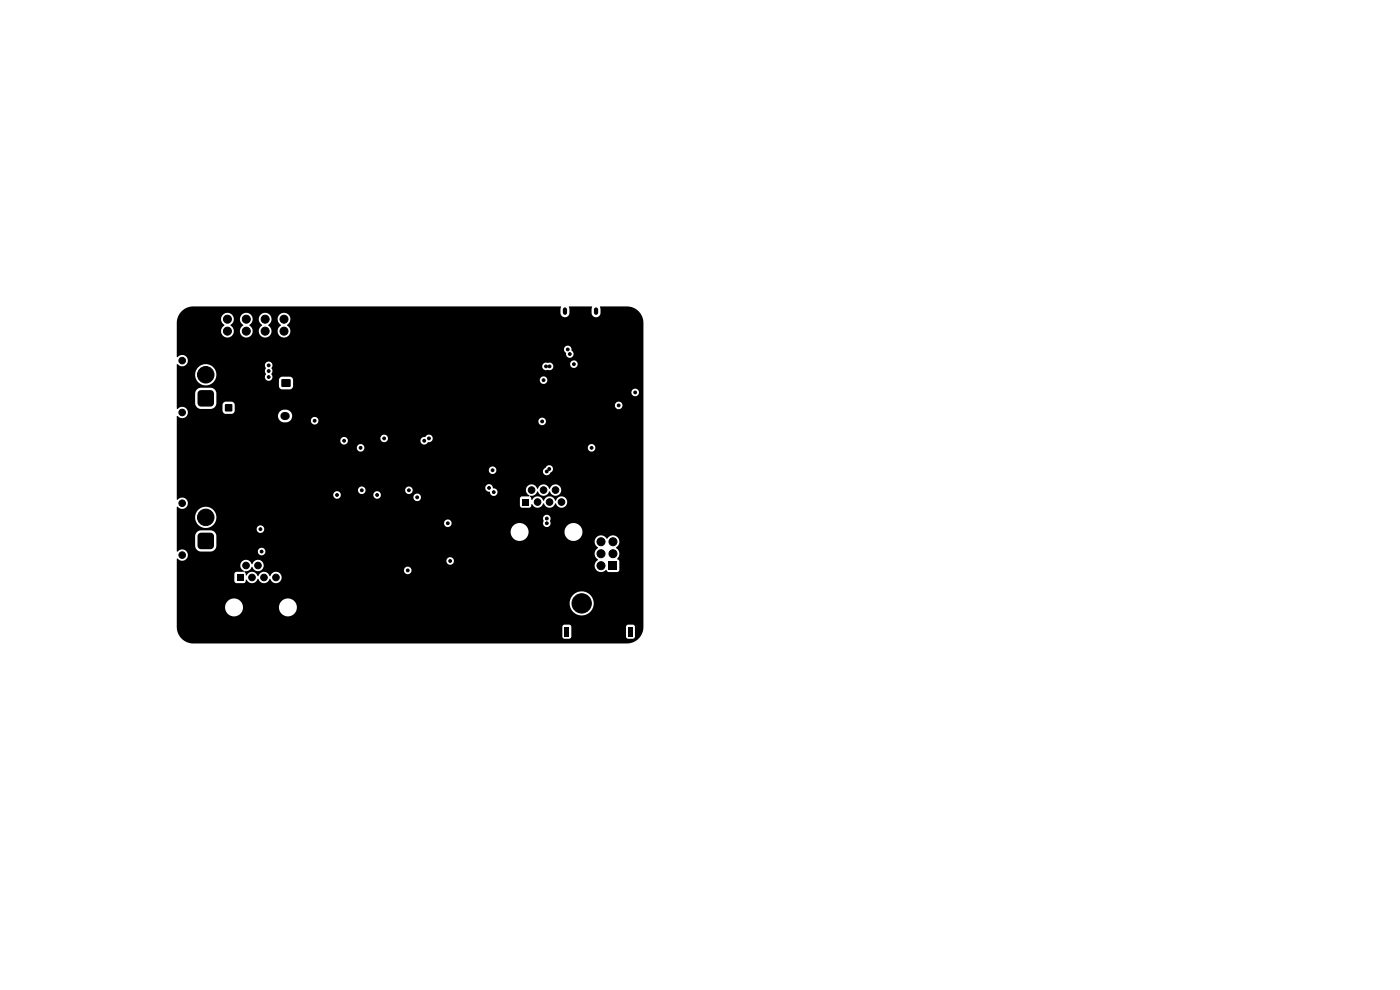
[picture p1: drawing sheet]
<svg xmlns="http://www.w3.org/2000/svg" width="297mm" height="210mm" viewBox="0 0 297 210" stroke-linecap="round" stroke-linejoin="round" font-family="sans-serif">
<g fill="#000">
<path d="M47.4 71.9h1.7v1.7h-1.7zM51.4 71.9h1.7v1.7h-1.7zM55.4 71.9h1.7v1.7h-1.7zM59.4 71.9h1.7v1.7h-1.7zM38.5 66a3.5 3.5 0 0 1 2.6-1h77.8l.1 .1-.1 .5a1.6 1.6 0 0 0 .2 1.4 .96 .96 0 0 0 1 .3 .96 .96 0 0 0 .7-.9l-.1-1.3 .1-.1h4.7l.1 .1-.1 .5a1.6 1.6 0 0 0 .2 1.4 .96 .96 0 0 0 1 .3 .96 .96 0 0 0 .7-.9l-.1-1.4h5.7a3.5 3.5 0 0 1 3.5 3.5v64.5a3.5 3.5 0 0 1-3.5 3.5h-92a3.5 3.5 0 0 1-3.5-3.5h81.8v2.1l.5 .4h1l.3-.3 .1-2.2h11.6v2l.1 .4 .4 .1h1l.4-.5v-2.1l-.5-.4h-1l-.4 .5h-11.6l-.1-.4-.4-.1h-1l-.4 .5h-81.8v-4.3h10.2a1.9 1.9 0 0 0 2 2.1 1.9 1.9 0 0 0 1.9-2.1h7.6v.3a1.9 1.9 0 0 0 2.5 1.7 1.9 1.9 0 0 0 1-2.8h58.1v.2a2.55 2.55 0 0 0 3.9 2.1 2.55 2.55 0 0 0 0-4.4 2.55 2.55 0 0 0-3.9 2.1l-58.1-.1a1.9 1.9 0 0 0-2.1-.8 1.9 1.9 0 0 0-1.4 1.7h-7.6l-.1-.2a1.9 1.9 0 0 0-2-1.6 1.9 1.9 0 0 0-1.8 1.8h-10.2v-7h12.2v1.6l.2 .3 .3 .1h1.5a.69 .69 0 0 0 .5-.8 1.52 1.52 0 0 0 1.5 .8 1.29 1.29 0 0 0 1-.9h.1a1.28 1.28 0 0 0 1.2 .9 1.28 1.28 0 0 0 1.3-.9 1.24 1.24 0 0 0 1.9 .7 1.24 1.24 0 0 0-.2-2.1l-.2-.1a1.34 1.34 0 0 0-1.5 .9 1.33 1.33 0 0 0-1.3-.9 1.33 1.33 0 0 0-1.3 .9 1.34 1.34 0 0 0-1.2-.9 1.34 1.34 0 0 0-1.3 .8l-.3-.9a1.45 1.45 0 0 0 1.5-1 1.34 1.34 0 0 0 2.1 .7h30.2v.2a.8 .8 0 0 0 1.2 .6 .8 .8 0 0 0 0-1.4 .8 .8 0 0 0-1.2 .6h-30.2a1.21 1.21 0 0 0-.2-2h39.4v.2a.8 .8 0 0 0 1.2 .6 .8 .8 0 0 0 0-1.4 .8 .8 0 0 0-1.2 .6h-39.4a1.3 1.3 0 0 0-1.8 .8 1.27 1.27 0 0 0-2.1-.7 1.27 1.27 0 0 0 .4 2.2l-.2 .1h-1.5l-.4 .4h-12.2v-3.1l.1-.1a1.23 1.23 0 0 0 1.9 .1 1.23 1.23 0 0 0-.1-1.8 1.23 1.23 0 0 0-1.8 .2l-.1-3.3h3.9v2.2a1.27 1.27 0 0 0 1.2 1.1l12.1-.1v.2a.8 .8 0 0 0 1.2 .6 .8 .8 0 0 0 0-1.4 .8 .8 0 0 0-1.2 .6h-9.6l.5-.4 .2-.3 .1-1.4h80.2l.2 .8 .6 .5a1.6 1.6 0 0 0-.6 2.1l.6 .5a1.41 1.41 0 0 0-.4 2.2 1.41 1.41 0 0 0 2.1 0l.5 .4 1.8 .1 .3-.2 .2-.3v-1.9l-.5-.5a1.49 1.49 0 0 0-.2-2.3 1.4 1.4 0 0 0 .3-2.2 1.4 1.4 0 0 0-2.2 .3 1.4 1.4 0 0 0-1.5-.7 1.4 1.4 0 0 0-1.2 1.2h-80.2v-1.1a1.26 1.26 0 0 0-1.2-1.2h-2.2a1.27 1.27 0 0 0-1.1 1.2h-3.9v-1.5h16.9v.1a.8 .8 0 0 0 .6 .7 .8 .8 0 0 0 .9-.3h52.4v.3a1.9 1.9 0 0 0 2.1 1.8 1.9 1.9 0 0 0 1.7-2.1h7.7v.3a1.9 1.9 0 0 0 2.8 1.5 1.9 1.9 0 0 0 0-3.3 1.9 1.9 0 0 0-2.8 1.5h-7.7v-.2a1.9 1.9 0 0 0-2-1.6 1.9 1.9 0 0 0-1.8 1.8h-52.4a.8 .8 0 0 0-.4-1.2 .8 .8 0 0 0-1.1 .7h-16.9v-2.6h3.9v.3a2.25 2.25 0 0 0 1.7 2 2.25 2.25 0 0 0 2.5-1h48.6v.2a.8 .8 0 0 0 1.2 .6 .8 .8 0 0 0 0-1.4 .8 .8 0 0 0-1.2 .6h-48.6l.3-1h69.3l.1 .5a.85 .85 0 0 0 .1 1.2 .85 .85 0 0 0 1.2 0 .85 .85 0 0 0 .1-1.2 .8 .8 0 0 0-.4-1.2 .8 .8 0 0 0-1.1 .7h-69.3a2.26 2.26 0 0 0-2.1-2.4 2.26 2.26 0 0 0-2.4 2.1h-3.9l.1-2.1a1.23 1.23 0 0 0 1.6 .4 1.23 1.23 0 0 0 .5-1.7 1.23 1.23 0 0 0-1.7-.5l-.5 .3v-1.1h33.2v.2a.8 .8 0 0 0 .9 .7 .8 .8 0 0 0 .7-.9h6.9v.2a.8 .8 0 0 0 .6 .7 .8 .8 0 0 0 .9-.4h7v.2a.8 .8 0 0 0 .7 .7 .8 .8 0 0 0 .9-.6h21v1.6l.3 .3 1.7 .1 .3-.3 .2-.5a1.52 1.52 0 0 0 1.5 .8 1.29 1.29 0 0 0 .9-.9h.2a1.28 1.28 0 0 0 1.2 .9 1.28 1.28 0 0 0 1.2-.9 1.24 1.24 0 0 0 2 .7 1.24 1.24 0 0 0-.2-2.1 1.33 1.33 0 0 0-1.7 .8 1.33 1.33 0 0 0-1.3-.9 1.33 1.33 0 0 0-1.3 .9 1.35 1.35 0 0 0-1.2-.9 1.35 1.35 0 0 0-1.3 .8l-.4-.9a1.73 1.73 0 0 0 1.6-1 1.33 1.33 0 0 0 1.3 1 1.33 1.33 0 0 0 1.3-1 1.24 1.24 0 0 0 1.9 .7 1.24 1.24 0 0 0-.2-2.1h-.2a1.34 1.34 0 0 0-1.5 .9 1.33 1.33 0 0 0-1.3-.9 1.33 1.33 0 0 0-1.2 .9 1.27 1.27 0 0 0-2.1-.7 1.27 1.27 0 0 0 .3 2.2l-.1 .1h-1.5l-.4 .4h-21a.8 .8 0 0 0-.6-1 .8 .8 0 0 0-1 .7h-7a.8 .8 0 0 0-.5-1.2 .8 .8 0 0 0-1 .7h-6.9v-.1a.8 .8 0 0 0-.9-.6 .8 .8 0 0 0-.7 .7h-33.2v-1h38.4v.2a.8 .8 0 0 0 .9 .7 .8 .8 0 0 0 .8-.9h8.3v.2a.8 .8 0 0 0 1.2 .6 .8 .8 0 0 0 .2-1.3h15.6v.2a1.12 1.12 0 0 0 1 .8 .83 .83 0 0 0 1 .8 .83 .83 0 0 0 .7-1 .83 .83 0 0 0-1-.7 .81 .81 0 0 0-.8-.8 .81 .81 0 0 0-.9 .7h-15.6a.8 .8 0 0 0-1.4 .5h-8.3l-.1-.1a.8 .8 0 0 0-.8-.6 .8 .8 0 0 0-.8 .7h-38.4v-4.2h66.2v.1a.8 .8 0 0 0 .7 .8 .8 .8 0 0 0 .9-.7h9.9v.2a.83 .83 0 0 0 .7 .7 .83 .83 0 0 0 .9-.6 .82 .82 0 0 0 .2-1.3 .82 .82 0 0 0-1.3 .4l-.3 .2-.2 .4h-9.9v-.1a.8 .8 0 0 0-.7-.9 .8 .8 0 0 0-.9 .8h-66.2v-4.8h38.2v.2a.8 .8 0 0 0 .9 .7 .8 .8 0 0 0 .7-.9h47.4v.2a.8 .8 0 0 0 1.2 .6 .8 .8 0 0 0 0-1.4 .8 .8 0 0 0-1.2 .6h-47.4v-.1a.8 .8 0 0 0-.9-.6 .8 .8 0 0 0-.7 .7h-38.2v-1.5h34.7v.2a.8 .8 0 0 0 1.1 .6 .8 .8 0 0 0 .3-1.3h7.1v.2a.8 .8 0 0 0 .6 .7 .8 .8 0 0 0 .9-.4h7v.2a.87 .87 0 0 0 .8 .7 .87 .87 0 0 0 .9-.5 .83 .83 0 0 0 .9-.7 .83 .83 0 0 0-.7-.9 .83 .83 0 0 0-1 .5 .8 .8 0 0 0-.9 .7h-7a.8 .8 0 0 0-.5-1.2 .8 .8 0 0 0-1 .7h-7.2a.8 .8 0 0 0-1.3 .5h-34.7l.1-5.2a1.37 1.37 0 0 0 2.1-.1h19.3v.3a1.52 1.52 0 0 0 2.4 .9l.2-.1h4.3v.1a.8 .8 0 0 0 .9 .8 .8 .8 0 0 0 .8-.8h46.6v.2a.8 .8 0 0 0 1.2 .6 .8 .8 0 0 0 0-1.4 .8 .8 0 0 0-1.2 .6h-46.6v-.1a.8 .8 0 0 0-.8-.8 .8 .8 0 0 0-.9 .8l-4.2-.1a1.4 1.4 0 0 0 0-1.6 1.4 1.4 0 0 0-1.5-.6 1.35 1.35 0 0 0-1.2 1.2h-19.3a1.24 1.24 0 0 0-.4-1.6 1.24 1.24 0 0 0-1.7 .3l-.1-3.3h3.9v2.2a1.27 1.27 0 0 0 1.2 1.1l2.2-.1a1.27 1.27 0 0 0 1-.8h1.4l.1 1.5 .6 .4h1.2l.4-.2 .3-.4v-1.3h80.6v.2a.8 .8 0 0 0 1.3 .6 .8 .8 0 0 0 0-1.4 .8 .8 0 0 0-1.3 .6h-80.6l-.2-.4-.5-.3-1.5 .1-.4 .6h-1.4l.1-2.7h88v.1a.8 .8 0 0 0 1.3 .6 .8 .8 0 0 0 0-1.3 .8 .8 0 0 0-1.3 .6l-88.1-.1a1.26 1.26 0 0 0-1.1-.9l-2.2 .1a1.27 1.27 0 0 0-1.1 1.2h-3.9v-4.1h3.9v.2a2.25 2.25 0 0 0 3.6 1.7 2.25 2.25 0 0 0-.5-3.9h11.7l.2 .8a1.17 1.17 0 0 0 0 1.2 .8 .8 0 0 0 0 1.1 .8 .8 0 0 0 1.1 .1h1.7v1.4l.4 .5 1.9 .1 .6-.4 .1-1.6h52.3a.8 .8 0 0 0 1.1 .8 .8 .8 0 0 0 .3-1.3 .8 .8 0 0 0-1.4 .3v.2h-52.3l-.2-.4-.4-.3h-1.7a.74 .74 0 0 0-.7 .7h-1.7a1.03 1.03 0 0 0 .1-1.3l.2-.5-.2-.7 .2-.5h57.2v.2a.96 .96 0 0 0 1.4 .7 .8 .8 0 0 0 .9-.4 .8 .8 0 0 0-.1-.9h3.7v.1a.8 .8 0 0 0 1.3 .6 .8 .8 0 0 0 0-1.3 .8 .8 0 0 0-1.3 .6h-3.7l-.5-.3-.5 .1a.8 .8 0 0 0-1.2 .6h-57.2a.8 .8 0 0 0-.7-.9 .8 .8 0 0 0-.9 .7h-11.8a2.26 2.26 0 0 0-3 2h-3.9l.1-2.2a1.23 1.23 0 0 0 1.7 .4 1.23 1.23 0 0 0 .3-1.7 1.23 1.23 0 0 0-1.7-.3l-.2 .2-.2-.1v-1.7h82.1l.1 .5 .4 .4a.84 .84 0 0 0 .6 1 .84 .84 0 0 0 1-.6 .84 .84 0 0 0-.5-1 .8 .8 0 0 0-.6-1 .8 .8 0 0 0-1 .7h-82.1l.1-6.4h9.3a1.6 1.6 0 0 0 .7 1.4 1.39 1.39 0 0 0-.4 2.1 1.39 1.39 0 0 0 2.1 0 1.39 1.39 0 0 0-.4-2.1l.5-.6 .2-.8h1.3a1.6 1.6 0 0 0 .7 1.4 1.39 1.39 0 0 0-.4 2.1 1.39 1.39 0 0 0 2.1 0 1.39 1.39 0 0 0-.4-2.1l.5-.6 .2-.8h1.3a1.6 1.6 0 0 0 .7 1.4 1.39 1.39 0 0 0-.4 2.1 1.39 1.39 0 0 0 2.1 0 1.39 1.39 0 0 0-.4-2.1l.5-.6 .2-.8h1.3a1.6 1.6 0 0 0 .7 1.4 1.39 1.39 0 0 0-.4 2.1 1.39 1.39 0 0 0 2.1 0 1.39 1.39 0 0 0-.4-2.1 1.37 1.37 0 0 0 .1-2.4 1.37 1.37 0 0 0-2.1 1h-1.3v-.2a1.35 1.35 0 0 0-1.5-1 1.35 1.35 0 0 0-1.2 1.2h-1.3v-.2a1.35 1.35 0 0 0-1.5-1 1.35 1.35 0 0 0-1.2 1.2h-1.3v-.2a1.35 1.35 0 0 0-1.5-1 1.35 1.35 0 0 0-1.2 1.2h-9.3l.3-.8zM42.2 82.9l.5-.1h1.9l.6 .2 .2 .5v2l-.3 .6-.5 .2h-1.9l-.6-.3-.2-.5v-2zM47.8 85.8h1.4v1.4h-1.4zM59.5 90h1.9v1.5h-1.9zM59.7 80.5h1.9v1.5h-1.9zM42.2 113.2l.5-.2h1.9l.6 .3 .2 .5v1.9l-.3 .6-.5 .2h-1.9l-.6-.3-.2-.5v-1.9zM110.8 105.8h1.4v1.4h-1.4zM129.2 119.2h1.7v1.7h-1.7z"/>
<path d="M50.2 121.8h1.4v1.4h-1.4zM119.8 133h.9v2h-.9zM128.9 126.3l.5-.3h2.2a1.03 1.03 0 0 1 1 1v2a1.03 1.03 0 0 1-1 1.1h-2a1.03 1.03 0 0 1-1.1-1.1l.1-2.2zM133.3 133h.9v2h-.9z"/>
</g>
<g fill="#000" stroke="#000" stroke-width=".21">
<circle cx="38.6" cy="76.5" r=".7"/>
<circle cx="41.2" cy="68.5" r="1.8"/>
<circle cx="43.7" cy="79.5" r="1.75"/>
<circle cx="48.2" cy="70.2" r=".85"/>
<circle cx="48.2" cy="67.7" r=".85"/>
<circle cx="52.2" cy="70.2" r=".85"/>
<circle cx="52.2" cy="67.7" r=".85"/>
<circle cx="52.3" cy="76.4" r=".3"/>
<circle cx="52.3" cy="74.8" r=".3"/>
<circle cx="56.2" cy="67.7" r=".85"/>
<circle cx="56.2" cy="70.2" r=".85"/>
<circle cx="57" cy="78.7" r=".3"/>
<circle cx="57" cy="80" r=".3"/>
<circle cx="57" cy="77.5" r=".3"/>
<circle cx="60.2" cy="70.2" r=".85"/>
<circle cx="60.2" cy="67.7" r=".85"/>
<circle cx="112.1" cy="72.6" r=".3"/>
<circle cx="115.8" cy="77.7" r=".3"/>
<circle cx="116.6" cy="77.7" r=".3"/>
<circle cx="120.4" cy="74.1" r=".3"/>
<circle cx="120.9" cy="75.1" r=".3"/>
<circle cx="121.8" cy="77.3" r=".3"/>
<circle cx="133" cy="68.5" r="1.8"/>
<circle cx="38.6" cy="87.5" r=".7"/>
<circle cx="52" cy="86.5" r=".8"/>
<circle cx="66.7" cy="89.3" r=".3"/>
<circle cx="73" cy="93.5" r=".3"/>
<circle cx="74" cy="84" r=".3"/>
<circle cx="74.5" cy="96.5" r=".3"/>
<circle cx="76.5" cy="95" r=".3"/>
<circle cx="81.5" cy="93" r=".3"/>
<circle cx="90" cy="93.5" r=".3"/>
<circle cx="91" cy="93" r=".3"/>
<circle cx="91.5" cy="96.5" r=".3"/>
<circle cx="91.5" cy="83" r=".3"/>
<circle cx="99" cy="84" r=".3"/>
<circle cx="104" cy="96.5" r=".3"/>
<circle cx="104.5" cy="99.8" r=".3"/>
<circle cx="115" cy="84.3" r=".3"/>
<circle cx="115" cy="89.4" r=".3"/>
<circle cx="115.3" cy="80.6" r=".3"/>
<circle cx="116.5" cy="99.5" r=".3"/>
<circle cx="125.2" cy="91.3" r=".3"/>
<circle cx="125.5" cy="95" r=".3"/>
<circle cx="127.5" cy="83" r=".3"/>
<circle cx="131.2" cy="86" r=".3"/>
<circle cx="134.8" cy="83.3" r=".3"/>
<circle cx="38.6" cy="106.7" r=".7"/>
<circle cx="38.6" cy="117.7" r=".7"/>
<circle cx="43.6" cy="109.7" r="1.75"/>
<circle cx="52.2" cy="120" r=".7"/>
<circle cx="54.7" cy="120" r=".7"/>
<circle cx="55.3" cy="112.2" r=".3"/>
<circle cx="55.5" cy="117" r=".3"/>
<circle cx="57.3" cy="120" r=".7"/>
<circle cx="59.5" cy="107" r=".3"/>
<circle cx="59.8" cy="120" r=".7"/>
<circle cx="64" cy="113.2" r=".3"/>
<circle cx="71.5" cy="105" r=".3"/>
<circle cx="76.7" cy="104" r=".3"/>
<circle cx="80" cy="105" r=".3"/>
<circle cx="86.7" cy="104" r=".3"/>
<circle cx="88.5" cy="105.5" r=".3"/>
<circle cx="95" cy="111" r=".3"/>
<circle cx="95.5" cy="119" r=".3"/>
<circle cx="98.3" cy="108" r=".3"/>
<circle cx="103.7" cy="103.5" r=".3"/>
<circle cx="104.7" cy="104.4" r=".3"/>
<circle cx="106.2" cy="107.6" r=".3"/>
<circle cx="107.5" cy="110" r=".3"/>
<circle cx="112.8" cy="104" r=".7"/>
<circle cx="114" cy="106.5" r=".7"/>
<circle cx="115.3" cy="104" r=".7"/>
<circle cx="116" cy="100" r=".3"/>
<circle cx="116" cy="111" r=".3"/>
<circle cx="116" cy="110" r=".3"/>
<circle cx="116.6" cy="106.5" r=".7"/>
<circle cx="117.8" cy="104" r=".7"/>
<circle cx="119.1" cy="106.5" r=".7"/>
<circle cx="120.4" cy="104" r=".7"/>
<circle cx="127.5" cy="120" r=".85"/>
<circle cx="127.5" cy="117.5" r=".85"/>
<circle cx="127.5" cy="114.9" r=".85"/>
<circle cx="130" cy="117.5" r=".85"/>
<circle cx="130" cy="114.9" r=".85"/>
<circle cx="41" cy="133" r="1.8"/>
<circle cx="53.5" cy="122.5" r=".7"/>
<circle cx="56" cy="122.5" r=".7"/>
<circle cx="58.5" cy="122.5" r=".7"/>
<circle cx="86.5" cy="121" r=".3"/>
<circle cx="94" cy="121" r=".3"/>
<circle cx="100" cy="124" r=".3"/>
<circle cx="123.4" cy="128" r="2.05"/>
</g>
<path d="M60.5 78.8h.3M60.3 88.3h.3" fill="none" stroke="#000" stroke-width="1.7"/>
<path d="M119.8 65.7v.7M126.4 65.7v.7" fill="none" stroke="#000" stroke-width=".9"/>
</svg>
